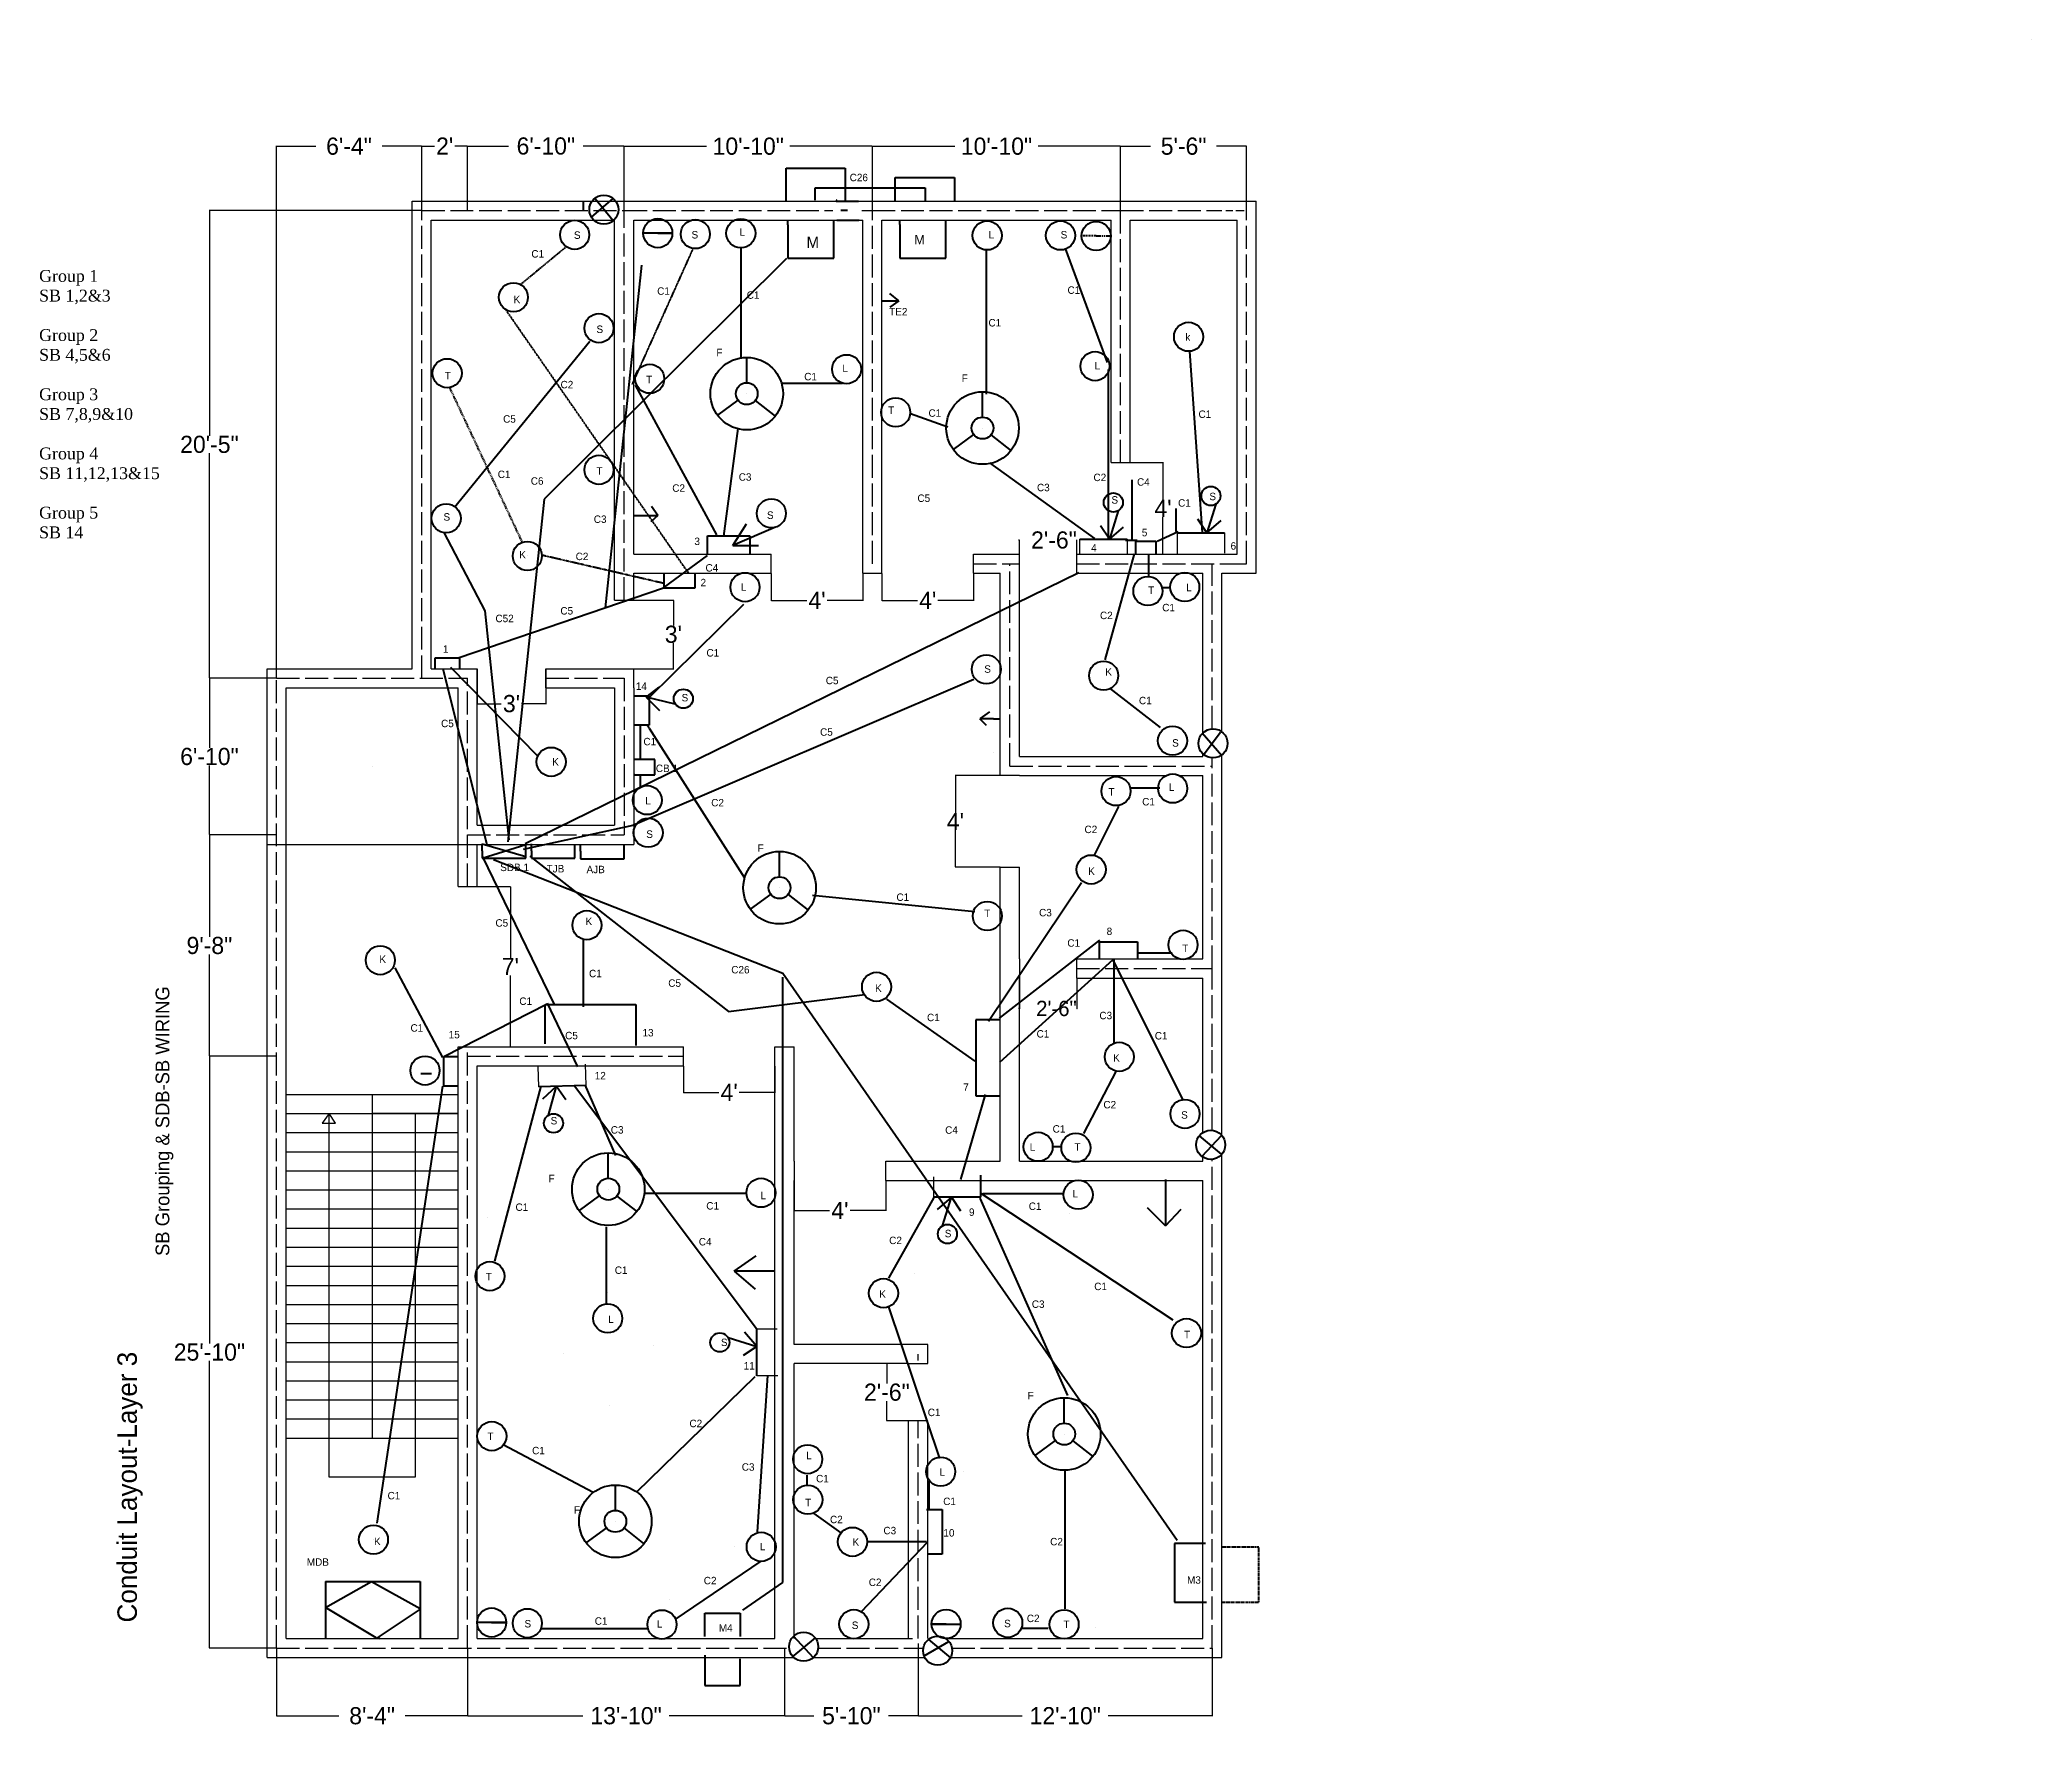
# Model space of a CAD drawing. Header units: inches. Extents: x -160 to 883, y -66 to 818.
import ezdxf

# ---------------------------------------------------------------- set-up
doc = ezdxf.new("R2010")
doc.units = ezdxf.units.IN
doc.header["$MEASUREMENT"] = 0
for name, pattern in [('ACAD_ISO02W100', [15, 12, -3]), ('ACAD_ISO03W100', [30, 12, -18]), ('DASHED', [0.75, 0.5, -0.25]), ('DASHED2', [0.375, 0.25, -0.125]), ('DASHEDX2', [1.5, 1, -0.5]), ('PHANTOMX2', [5, 2.5, -0.5, 0.5, -0.5, 0.5, -0.5])]:
    doc.linetypes.add(name, pattern=pattern)
doc.dimstyles.get("Standard").update_dxf_attribs({"dimtxt": 9, "dimasz": 0.18, "dimexe": 0.18, "dimexo": 0.0625, "dimgap": 0.09, "dimtad": 0, "dimtih": 1, "dimtoh": 1, "dimdec": 0, "dimzin": 0, "dimdsep": 46, "dimlunit": 3, "dimtxsty": 'Standard', "dimcen": 0.09, "dimaunit": 1, "dimadec": 0, "dimazin": 0, "dimtfac": 1, "dimtdec": 0, "dimtofl": 0, "dimtmove": 0, "dimatfit": 3, "dimfxl": 1, "dimtolj": 1, "dimtzin": 0, "dimarcsym": 0})

msp = doc.modelspace()

# ---------------------------------------------------------------- texts
at = {"lineweight": 106, "attachment_point": 1}
for s, insert, char_height, width in [('{\\fTimes New Roman|b0|i0|c0|p18;8888}', (883, 817.6), 0.1, 366.82), ('{\\C3;C26}', (264, 747.4), 3.9, 189.69), ('S', (119.6, 717.2), 3.9, 189.69), ('S', (181.2, 717.4), 3.9, 189.69), ('L', (206.3, 718.8), 3.9, 189.69), ('{\\C3;M}', (241.4, 714.4), 5.9, 189.69), ('{\\C3;M}', (297.9, 715.3), 4.9, 189.69), ('L', (336.8, 717.4), 3.9, 189.69), ('S', (374.5, 717.4), 3.9, 189.69), ('C1', (97.3, 707.4), 3.9, 189.69), ('{\\fTimes New Roman|b0|i0|c0|p18;\\C1;Group 1 \\PSB 1,2&3\\P\\PGroup 2\\PSB 4,5&6\\P\\PGroup 3\\PSB 7,8,9&10\\P\\PGroup 4\\PSB 11,12,13&15\\P\\PGroup 5\\PSB 14}', (-160.5, 697), 6.2, 111.5), ('K', (88, 683.5), 3.9, 189.69), ('C1', (163.2, 687.9), 3.9, 189.69), ('C1', (210.1, 685.8), 3.9, 189.69), ('C1', (378.1, 688.4), 3.9, 189.69), ('{\\C3;S}', (131.4, 667.9), 3.9, 189.69), ('  TE2', (281.8, 677.1), 3.9, 189.69), ('C1', (336.7, 671.3), 3.9, 189.69), ('k', (439.8, 663.8), 3.9, 189.69), ('F', (194.2, 655.7), 3.9, 189.69), ('L', (260.2, 647.4), 3.9, 189.69), ('L', (392.3, 648.8), 3.9, 189.69), ('T', (52, 643.6), 3.9, 189.69), ('C2', (112.6, 638.9), 3.9, 189.69), ('T', (157.4, 641.6), 3.9, 189.69), ('C1', (240.2, 643.1), 3.9, 189.69), ('F', (322.7, 642.3), 3.9, 189.69), ('{\\C3;C5}', (82.5, 620.9), 3.9, 189.69), ('T', (284.2, 625.5), 3.9, 189.69), ('C1', (305.3, 624), 3.9, 189.69), ('C1', (446.7, 623.4), 3.9, 189.69), ('C1', (79.7, 591.9), 3.9, 189.69), ('{\\C3;C6}', (97, 588.4), 3.9, 189.69), ('T', (131.4, 593.7), 3.9, 189.69), ('C2', (171.1, 584.7), 3.9, 189.69), ('C3', (205.9, 590.5), 3.9, 189.69), ('C3', (362.1, 585), 3.9, 189.69), ('C2', (391.7, 590.3), 3.9, 189.69), ('{\\C1;C4}', (414.5, 587.9), 3.9, 189.69), ('{\\C3;C5}', (299.5, 579.4), 3.9, 189.69), ('S', (401.1, 578.5), 3.9, 189.69), ('{\\C1;C1}', (436, 576.9), 3.9, 189.69), ('S', (452.4, 580.3), 3.9, 189.69), ('{\\C3;S}', (51.3, 569.6), 3.9, 189.69), ('C3', (130, 568.4), 3.9, 189.69), ('S', (220.7, 570.5), 3.9, 189.69), ('{\\C1;3}', (182.7, 556.8), 3.9, 189.69), ('{\\C1;4}', (390.5, 553.4), 3.9, 189.69), ('{\\C1;5}', (417, 561.4), 3.9, 189.69), ('{\\C1;6}', (463.5, 554.4), 3.9, 189.69), ('K', (91, 549.8), 3.9, 189.69), ('C2', (120.5, 548.9), 3.9, 189.69), ('{\\C1;C4}', (188.5, 542.9), 3.9, 189.69), ('{\\C1;2}', (185.9, 535.2), 3.9, 189.69), ('L', (207, 532.9), 3.9, 189.69), ('L', (440.3, 532.6), 3.9, 189.69), ('T', (420.3, 531.2), 3.9, 189.69), ('C1', (427.7, 522.1), 3.9, 189.69), ('{\\C3;C52}', (78.5, 516.4), 3.9, 189.69), ('{\\C1;C5}', (112.5, 520.4), 3.9, 189.69), ('C2', (395.1, 518), 3.9, 189.69), ('{\\C1;1}', (51, 500.4), 3.9, 189.69), ('C1', (189, 498.4), 3.9, 189.69), ('{\\C1;14}', (152, 480.9), 3.9, 189.69), ('{\\C1;C5}', (251.5, 483.9), 3.9, 189.69), ('{\\C3;S}', (334.5, 489.9), 3.9, 189.69), ('K', (397.9, 488.4), 3.9, 189.69), ('S', (176, 474.9), 3.9, 189.69), ('C1', (415.5, 473.4), 3.9, 189.69), ('{\\C1;C5}', (50, 461.4), 3.9, 189.69), ('C1', (156, 451.9), 3.9, 189.69), ('{\\C3;C5}', (248.5, 456.9), 3.9, 189.69), ('S', (432.9, 451.2), 3.9, 189.69), ('K', (108.2, 441.3), 3.9, 189.69), ('{\\C4;CB 1}', (162.5, 437.9), 3.9, 189.69), ('L', (431.2, 428), 3.9, 189.69), ('L', (157, 420.9), 3.9, 189.69), ('C2', (191.5, 419.9), 3.9, 189.69), ('T', (399.5, 425.6), 3.9, 189.69), ('C1', (417.2, 420.4), 3.9, 189.69), ('{\\C3;S}', (157.5, 403.4), 3.9, 189.69), ('C2', (387, 405.9), 3.9, 189.69), ('{\\C1;SDB 1}', (81, 386), 3.9, 189.69), ('F', (215.8, 396.1), 3.9, 189.69), ('{\\C54;TJB}', (105.3, 385.3), 3.9, 189.69), ('{\\C4;AJB}', (126.2, 384.9), 3.9, 189.69), ('K', (388.9, 384), 3.9, 189.69), ('C1', (288.5, 370.4), 3.9, 189.69), ('{\\C1;C5}', (78.5, 356.9), 3.9, 189.69), ('K', (125.7, 357.7), 3.9, 189.69), ('T', (334.5, 361.9), 3.9, 189.69), ('C3', (363.2, 362.3), 3.9, 189.69), ('{\\C1;C1}', (378, 346.4), 3.9, 189.69), ('{\\C1;8}', (398.6, 352.5), 3.9, 189.69), ('K', (17.7, 337.9), 3.9, 189.69), ('T', (438.2, 343.6), 3.9, 189.69), ('C1', (127.5, 330.4), 3.9, 189.69), ('{\\C1;C5}', (169, 325.4), 3.9, 189.69), ('{\\C3;C26}', (202, 332.4), 3.9, 189.69), ('{\\C1;C1}', (91, 315.9), 3.9, 189.69), ('K', (277.3, 322.7), 3.9, 189.69), ('C1', (304.5, 307.4), 3.9, 189.69), ('C3', (394.8, 308.4), 3.9, 189.69), ('C1', (34, 301.9), 3.9, 189.69), ('{\\C1;15}', (54, 298.4), 3.9, 189.69), ('{\\C1;C5}', (115, 297.9), 3.9, 189.69), ('{\\C1;13}', (155.5, 299.4), 3.9, 182.19), ('C1', (361.9, 298.8), 3.9, 189.69), ('C1', (423.8, 297.8), 3.9, 189.69), ('K', (402, 286.2), 3.9, 189.69), ('{\\C1;12}', (130.5, 276.9), 3.9, 189.69), ('{\\C1;7}', (323.5, 270.9), 3.9, 189.69), ('C2', (396.9, 261.7), 3.9, 189.69), ('S', (107.4, 253.3), 3.9, 189.69), ('S', (437.6, 256.3), 3.9, 189.69), ('C3', (138.9, 248.5), 3.9, 189.69), ('{\\C1;C4}', (314, 248.4), 3.9, 189.69), ('C1', (370.3, 249), 3.9, 189.69), ('L', (358.3, 239.5), 3.9, 189.69), ('T', (381.8, 239.5), 3.9, 189.69), ('F', (106.3, 223), 3.9, 189.69), ('C1', (188.9, 208.7), 3.9, 189.69), ('L', (217.3, 214.1), 3.9, 189.69), ('L', (380.7, 215.1), 3.9, 189.69), ('C1', (89, 208), 3.9, 189.69), ('{\\C1;9}', (326.5, 205.4), 3.9, 189.69), ('C1', (357.8, 208.5), 3.9, 189.69), ('{\\C1;C4}', (185, 189.9), 3.9, 189.69), ('C2', (284.7, 190.6), 3.9, 189.69), ('S', (313.8, 194.2), 3.9, 189.69), ('T', (73.4, 171.6), 3.9, 189.69), ('C1', (141, 175), 3.9, 189.69), ('K', (279.5, 162.5), 3.9, 189.69), ('C3', (359.4, 157.2), 3.9, 189.69), ('C1', (392.1, 166.5), 3.9, 189.69), ('L', (137.5, 149.3), 3.9, 189.69), ('S', (196.6, 137.2), 3.9, 189.69), ('T', (439.1, 141.3), 3.9, 189.69), ('{\\C1;11}', (208.5, 124.9), 3.9, 189.69), ('F', (357.2, 109.3), 3.9, 189.69), ('C2', (180.1, 94.7), 3.9, 189.69), ('C1', (304.9, 100.5), 3.9, 189.69), ('T', (74.3, 88), 3.9, 189.69), ('C1', (97.7, 80.5), 3.9, 189.69), ('L', (241.2, 77.9), 3.9, 189.69), ('C3', (207.5, 71.9), 3.9, 189.69), ('C1', (246.4, 65.8), 3.9, 189.69), ('L', (311.1, 69.3), 3.9, 189.69), ('C1', (22, 56.9), 3.9, 189.69), ('T', (240.7, 53.3), 3.9, 189.69), ('{\\C1;C1}', (313, 53.9), 3.9, 189.69), ('F', (119.6, 49.4), 3.9, 189.69), ('C2', (253.7, 44.4), 3.9, 189.69), ('K', (14.9, 32.9), 3.9, 189.69), ('K', (265.5, 32.6), 3.9, 189.69), ('C3', (281.7, 38.6), 3.9, 189.69), ('{\\C1;10}', (313.1, 37.4), 3.9, 189.69), ('C2', (369, 32.8), 3.9, 189.69), ('{\\C1;MDB}', (-20.3, 22.1), 3.9, 189.69), ('L', (217, 30.2), 3.9, 189.69), ('C2', (187.6, 12.4), 3.9, 189.69), ('C2', (274, 11.5), 3.9, 189.69), ('{\\C3;M3}', (440.7, 12.7), 3.9, 189.69), ('S', (93.7, -10.2), 3.9, 189.69), ('C1', (130.5, -8.8), 3.9, 189.69), ('L', (163, -10.3), 3.9, 189.69), ('S', (344.9, -10.1), 3.9, 189.69), ('C2', (356.8, -7.4), 3.9, 189.69), ('{\\C3;M4}', (195.5, -12.4), 3.9, 189.69), ('S', (265.1, -11), 3.9, 189.69), ('T', (376, -10.5), 3.9, 189.69)]:
    msp.add_mtext(s, dxfattribs=dict(at, insert=insert, char_height=char_height, width=width))
at = {"lineweight": 106, "width": 219, "attachment_point": 1, "rotation": 90}
for s, insert, char_height in [('SB Grouping & SDB-SB WIRING', (-99.5, 180.5), 7.2), ('Conduit Layout-Layer 3', (-119.5, -11.5), 10.2)]:
    msp.add_mtext(s, dxfattribs=dict(at, insert=insert, char_height=char_height))

# ---------------------------------------------------------------- blocks, each defined once
blk = doc.blocks.new('*D1')
at = {"color": 0, "lineweight": -2}
for p, q in [((-36.2, 285.1), (-71.5, 285.1)), ((-71.3, 284.9), (-71.3, 134.7)), ((-71.3, -24.7), (-71.3, 125.5)), ((-36.2, -24.9), (-71.5, -24.9))]:
    blk.add_line(p, q, dxfattribs=at)
at = {"color": 0}
for points in [[(-71.3, 284.9), (-71.3, 284.9), (-71.3, 285.1)], [(-71.3, -24.7), (-71.3, -24.7), (-71.3, -24.9)]]:
    blk.add_solid(points, dxfattribs=at)
at = {"layer": 'Defpoints', "color": 0}
for p in [(-71.3, 285.1), (-36.1, 285.1), (-36.1, -24.9)]:
    blk.add_point(p, dxfattribs=at)
at = {"color": 0, "insert": (-71.3, 130.1), "char_height": 9, "attachment_point": 5}
blk.add_mtext('\\A1;25\'-10"', dxfattribs=at)
blk = doc.blocks.new('*D2')
at = {"color": 0, "lineweight": -2}
for p, q in [((-36.2, 401.1), (-71.5, 401.1)), ((-71.3, 400.9), (-71.3, 347.7)), ((-71.3, 285.3), (-71.3, 338.5)), ((-36.2, 285.1), (-71.5, 285.1))]:
    blk.add_line(p, q, dxfattribs=at)
at = {"color": 0}
for points in [[(-71.3, 400.9), (-71.3, 400.9), (-71.3, 401.1)], [(-71.3, 285.3), (-71.3, 285.3), (-71.3, 285.1)]]:
    blk.add_solid(points, dxfattribs=at)
at = {"layer": 'Defpoints', "color": 0}
for p in [(-71.3, 401.1), (-36.1, 401.1), (-36.1, 285.1)]:
    blk.add_point(p, dxfattribs=at)
at = {"color": 0, "insert": (-71.3, 343.1), "char_height": 9, "attachment_point": 5}
blk.add_mtext('\\A1;9\'-8"', dxfattribs=at)
blk = doc.blocks.new('*D3')
at = {"color": 0, "lineweight": -2}
for p, q in [((-36.2, 483.1), (-71.5, 483.1)), ((-71.3, 482.9), (-71.3, 446.7)), ((-71.3, 401.3), (-71.3, 437.5)), ((-36.2, 401.1), (-71.5, 401.1))]:
    blk.add_line(p, q, dxfattribs=at)
at = {"color": 0}
for points in [[(-71.3, 482.9), (-71.3, 482.9), (-71.3, 483.1)], [(-71.3, 401.3), (-71.3, 401.3), (-71.3, 401.1)]]:
    blk.add_solid(points, dxfattribs=at)
at = {"layer": 'Defpoints', "color": 0}
for p in [(-71.3, 483.1), (-36.1, 483.1), (-36.1, 401.1)]:
    blk.add_point(p, dxfattribs=at)
at = {"color": 0, "insert": (-71.3, 442.1), "char_height": 9, "attachment_point": 5}
blk.add_mtext('\\A1;6\'-10"', dxfattribs=at)
blk = doc.blocks.new('*D4')
at = {"color": 0, "lineweight": -2}
for p, q in [((39.8, 728.1), (-71.5, 728.1)), ((-71.3, 727.9), (-71.3, 610.2)), ((-71.3, 483.3), (-71.3, 601)), ((-36.2, 483.1), (-71.5, 483.1))]:
    blk.add_line(p, q, dxfattribs=at)
at = {"color": 0}
for points in [[(-71.3, 727.9), (-71.3, 727.9), (-71.3, 728.1)], [(-71.3, 483.3), (-71.3, 483.3), (-71.3, 483.1)]]:
    blk.add_solid(points, dxfattribs=at)
at = {"layer": 'Defpoints', "color": 0}
for p in [(-71.3, 728.1), (39.9, 728.1), (-36.1, 483.1)]:
    blk.add_point(p, dxfattribs=at)
at = {"color": 0, "insert": (-71.3, 605.6), "char_height": 9, "attachment_point": 5}
blk.add_mtext('\\A1;20\'-5"', dxfattribs=at)
blk = doc.blocks.new('*D5')
at = {"color": 0, "lineweight": -2}
for p, q in [((299.9, -25.2), (299.9, -60.6)), ((453.9, -25), (453.9, -60.6)), ((300, -60.4), (354.3, -60.4)), ((453.7, -60.4), (399.4, -60.4))]:
    blk.add_line(p, q, dxfattribs=at)
at = {"color": 0}
for points in [[(300, -60.4), (300, -60.5), (299.9, -60.4)], [(453.7, -60.4), (453.7, -60.5), (453.9, -60.4)]]:
    blk.add_solid(points, dxfattribs=at)
at = {"layer": 'Defpoints', "color": 0}
for p in [(299.9, -25.1), (453.9, -24.9), (299.9, -60.4)]:
    blk.add_point(p, dxfattribs=at)
at = {"color": 0, "insert": (376.9, -60.4), "char_height": 9, "attachment_point": 5}
blk.add_mtext('\\A1;12\'-10"', dxfattribs=at)
blk = doc.blocks.new('*D6')
at = {"color": 0, "lineweight": -2}
for p, q in [((229.9, -25), (229.9, -60.6)), ((299.9, -25.2), (299.9, -60.6)), ((230, -60.4), (245.3, -60.4)), ((299.7, -60.4), (284.4, -60.4))]:
    blk.add_line(p, q, dxfattribs=at)
at = {"color": 0}
for points in [[(230, -60.4), (230, -60.5), (229.9, -60.4)], [(299.7, -60.4), (299.7, -60.5), (299.9, -60.4)]]:
    blk.add_solid(points, dxfattribs=at)
at = {"layer": 'Defpoints', "color": 0}
for p in [(229.9, -24.9), (299.9, -25.1), (229.9, -60.4)]:
    blk.add_point(p, dxfattribs=at)
at = {"color": 0, "insert": (264.9, -60.4), "char_height": 9, "attachment_point": 5}
blk.add_mtext('\\A1;5\'-10"', dxfattribs=at)
blk = doc.blocks.new('*D7')
at = {"color": 0, "lineweight": -2}
for p, q in [((63.9, -25), (63.9, -60.6)), ((229.9, -25), (229.9, -60.6)), ((64, -60.4), (124.3, -60.4)), ((229.7, -60.4), (169.4, -60.4))]:
    blk.add_line(p, q, dxfattribs=at)
at = {"color": 0}
for points in [[(64, -60.4), (64, -60.5), (63.9, -60.4)], [(229.7, -60.4), (229.7, -60.5), (229.9, -60.4)]]:
    blk.add_solid(points, dxfattribs=at)
at = {"layer": 'Defpoints', "color": 0}
for p in [(63.9, -24.9), (229.9, -24.9), (63.9, -60.4)]:
    blk.add_point(p, dxfattribs=at)
at = {"color": 0, "insert": (146.9, -60.4), "char_height": 9, "attachment_point": 5}
blk.add_mtext('\\A1;13\'-10"', dxfattribs=at)
blk = doc.blocks.new('*D8')
at = {"color": 0, "lineweight": -2}
for p, q in [((-36.1, -25), (-36.1, -60.6)), ((63.9, -25), (63.9, -60.6)), ((-36, -60.4), (-3.5, -60.4)), ((63.7, -60.4), (31.2, -60.4))]:
    blk.add_line(p, q, dxfattribs=at)
at = {"color": 0}
for points in [[(-36, -60.4), (-36, -60.5), (-36.1, -60.4)], [(63.7, -60.4), (63.7, -60.5), (63.9, -60.4)]]:
    blk.add_solid(points, dxfattribs=at)
at = {"layer": 'Defpoints', "color": 0}
for p in [(-36.1, -24.9), (63.9, -24.9), (-36.1, -60.4)]:
    blk.add_point(p, dxfattribs=at)
at = {"color": 0, "insert": (13.9, -60.4), "char_height": 9, "attachment_point": 5}
blk.add_mtext('\\A1;8\'-4"', dxfattribs=at)
blk = doc.blocks.new('*D9')
at = {"color": 0, "lineweight": -2}
for p, q in [((176.9, 280), (176.9, 266)), ((224.9, 280), (224.9, 266)), ((177, 266.2), (195.5, 266.2)), ((224.7, 266.2), (206.2, 266.2))]:
    blk.add_line(p, q, dxfattribs=at)
at = {"color": 0}
for points in [[(177, 266.3), (177, 266.2), (176.9, 266.2)], [(224.7, 266.3), (224.7, 266.2), (224.9, 266.2)]]:
    blk.add_solid(points, dxfattribs=at)
at = {"layer": 'Defpoints', "color": 0}
for p in [(176.9, 280.1), (224.9, 280.1), (224.9, 266.2)]:
    blk.add_point(p, dxfattribs=at)
at = {"color": 0, "insert": (200.9, 266.2), "char_height": 9, "attachment_point": 5}
blk.add_mtext("\\A1;4'", dxfattribs=at)
blk = doc.blocks.new('*D10')
at = {"color": 0, "lineweight": -2}
for p, q in [((234.9, 220), (234.9, 204.1)), ((282.9, 220), (282.9, 204.1)), ((235, 204.3), (253.5, 204.3)), ((282.7, 204.3), (264.2, 204.3))]:
    blk.add_line(p, q, dxfattribs=at)
at = {"color": 0}
for points in [[(235, 204.3), (235, 204.3), (234.9, 204.3)], [(282.7, 204.3), (282.7, 204.3), (282.9, 204.3)]]:
    blk.add_solid(points, dxfattribs=at)
at = {"layer": 'Defpoints', "color": 0}
for p in [(234.9, 220.1), (282.9, 220.1), (234.9, 204.3)]:
    blk.add_point(p, dxfattribs=at)
at = {"color": 0, "insert": (258.9, 204.3), "char_height": 9, "attachment_point": 5}
blk.add_mtext("\\A1;4'", dxfattribs=at)
blk = doc.blocks.new('*D11')
at = {"color": 0, "lineweight": -2}
for p, q in [((294.8, 124.1), (283.3, 124.1)), ((283.5, 123.9), (283.5, 113.7)), ((283.5, 94.3), (283.5, 104.5)), ((294.8, 94.1), (283.3, 94.1))]:
    blk.add_line(p, q, dxfattribs=at)
at = {"color": 0}
for points in [[(283.4, 123.9), (283.5, 123.9), (283.5, 124.1)], [(283.4, 94.3), (283.5, 94.3), (283.5, 94.1)]]:
    blk.add_solid(points, dxfattribs=at)
at = {"layer": 'Defpoints', "color": 0}
for p in [(283.5, 124.1), (294.9, 124.1), (294.9, 94.1)]:
    blk.add_point(p, dxfattribs=at)
at = {"color": 0, "insert": (283.5, 109.1), "char_height": 9, "attachment_point": 5}
blk.add_mtext('\\A1;2\'-6"', dxfattribs=at)
blk = doc.blocks.new('*D12')
at = {"color": 0, "lineweight": -2}
for p, q in [((352.9, 326), (352.9, 309.9)), ((382.9, 326), (382.9, 309.9)), ((352.7, 310.1), (352.5, 310.1)), ((383, 310.1), (383.2, 310.1))]:
    blk.add_line(p, q, dxfattribs=at)
at = {"color": 0}
for points in [[(352.7, 310.1), (352.7, 310), (352.9, 310.1)], [(383, 310.1), (383, 310), (382.9, 310.1)]]:
    blk.add_solid(points, dxfattribs=at)
at = {"layer": 'Defpoints', "color": 0}
for p in [(352.9, 326.1), (382.9, 326.1), (382.9, 310.1)]:
    blk.add_point(p, dxfattribs=at)
at = {"color": 0, "insert": (372.3, 310.1), "char_height": 8, "attachment_point": 5}
blk.add_mtext('\\A1;2\'-6"', dxfattribs=at)
blk = doc.blocks.new('*D13')
at = {"color": 0, "lineweight": -2}
for p, q in [((342.8, 432.1), (319.2, 432.1)), ((319.4, 431.9), (319.4, 412.7)), ((319.4, 384.3), (319.4, 403.5)), ((342.8, 384.1), (319.2, 384.1))]:
    blk.add_line(p, q, dxfattribs=at)
at = {"color": 0}
for points in [[(319.4, 431.9), (319.4, 431.9), (319.4, 432.1)], [(319.4, 384.3), (319.4, 384.3), (319.4, 384.1)]]:
    blk.add_solid(points, dxfattribs=at)
at = {"layer": 'Defpoints', "color": 0}
for p in [(319.4, 432.1), (342.9, 432.1), (342.9, 384.1)]:
    blk.add_point(p, dxfattribs=at)
at = {"color": 0, "insert": (319.4, 408.1), "char_height": 9, "attachment_point": 5}
blk.add_mtext("\\A1;4'", dxfattribs=at)
blk = doc.blocks.new('*D14')
at = {"color": 0, "lineweight": -2}
for p, q in [((352.7, 555.5), (352.5, 555.5)), ((352.9, 548.2), (352.9, 555.7)), ((382.9, 548.2), (382.9, 555.7)), ((383, 555.5), (383.2, 555.5))]:
    blk.add_line(p, q, dxfattribs=at)
at = {"color": 0}
for points in [[(352.7, 555.5), (352.7, 555.5), (352.9, 555.5)], [(383, 555.5), (383, 555.5), (382.9, 555.5)]]:
    blk.add_solid(points, dxfattribs=at)
at = {"layer": 'Defpoints', "color": 0}
for p in [(352.9, 555.5), (352.9, 548.1), (382.9, 548.1)]:
    blk.add_point(p, dxfattribs=at)
at = {"color": 0, "insert": (371, 555.5), "char_height": 9, "attachment_point": 5}
blk.add_mtext('\\A1;2\'-6"', dxfattribs=at)
blk = doc.blocks.new('*D15')
at = {"color": 0, "lineweight": -2}
for p, q in [((410.9, 596.1), (428.3, 596.1)), ((428.1, 595.9), (428.1, 576.7)), ((428.1, 548.3), (428.1, 567.5)), ((410.9, 548.1), (428.3, 548.1))]:
    blk.add_line(p, q, dxfattribs=at)
at = {"color": 0}
for points in [[(428, 595.9), (428.1, 595.9), (428.1, 596.1)], [(428, 548.3), (428.1, 548.3), (428.1, 548.1)]]:
    blk.add_solid(points, dxfattribs=at)
at = {"layer": 'Defpoints', "color": 0}
for p in [(410.9, 596.1), (410.9, 548.1), (428.1, 548.1)]:
    blk.add_point(p, dxfattribs=at)
at = {"color": 0, "insert": (428.1, 572.1), "char_height": 9, "attachment_point": 5}
blk.add_mtext("\\A1;4'", dxfattribs=at)
blk = doc.blocks.new('*D16')
at = {"color": 0, "lineweight": -2}
for p, q in [((280.9, 538), (280.9, 523.7)), ((328.9, 538), (328.9, 523.7)), ((281, 523.9), (299.5, 523.9)), ((328.7, 523.9), (310.2, 523.9))]:
    blk.add_line(p, q, dxfattribs=at)
at = {"color": 0}
for points in [[(281, 523.9), (281, 523.9), (280.9, 523.9)], [(328.7, 523.9), (328.7, 523.9), (328.9, 523.9)]]:
    blk.add_solid(points, dxfattribs=at)
at = {"layer": 'Defpoints', "color": 0}
for p in [(280.9, 538.1), (328.9, 538.1), (328.9, 523.9)]:
    blk.add_point(p, dxfattribs=at)
at = {"color": 0, "insert": (304.9, 523.9), "char_height": 9, "attachment_point": 5}
blk.add_mtext("\\A1;4'", dxfattribs=at)
blk = doc.blocks.new('*D17')
at = {"color": 0, "lineweight": -2}
for p, q in [((222.9, 538), (222.9, 523.7)), ((270.9, 538), (270.9, 523.7)), ((223, 523.9), (241.5, 523.9)), ((270.7, 523.9), (252.2, 523.9))]:
    blk.add_line(p, q, dxfattribs=at)
at = {"color": 0}
for points in [[(223, 523.9), (223, 523.9), (222.9, 523.9)], [(270.7, 523.9), (270.7, 523.9), (270.9, 523.9)]]:
    blk.add_solid(points, dxfattribs=at)
at = {"layer": 'Defpoints', "color": 0}
for p in [(222.9, 538.1), (270.9, 538.1), (270.9, 523.9)]:
    blk.add_point(p, dxfattribs=at)
at = {"color": 0, "insert": (246.9, 523.9), "char_height": 9, "attachment_point": 5}
blk.add_mtext("\\A1;4'", dxfattribs=at)
blk = doc.blocks.new('*D18')
at = {"color": 0, "lineweight": -2}
for p, q in [((150.9, 524.1), (171.9, 524.1)), ((171.7, 523.9), (171.7, 510.7)), ((171.7, 488.3), (171.7, 501.5)), ((150.9, 488.1), (171.9, 488.1))]:
    blk.add_line(p, q, dxfattribs=at)
at = {"color": 0}
for points in [[(171.7, 523.9), (171.7, 523.9), (171.7, 524.1)], [(171.7, 488.3), (171.7, 488.3), (171.7, 488.1)]]:
    blk.add_solid(points, dxfattribs=at)
at = {"layer": 'Defpoints', "color": 0}
for p in [(150.9, 524.1), (171.7, 524.1), (150.9, 488.1)]:
    blk.add_point(p, dxfattribs=at)
at = {"color": 0, "insert": (171.7, 506.1), "char_height": 9, "attachment_point": 5}
blk.add_mtext("\\A1;3'", dxfattribs=at)
blk = doc.blocks.new('*D19')
at = {"color": 0, "lineweight": -2}
for p, q in [((68.9, 488), (68.9, 469.6)), ((104.9, 488), (104.9, 469.6)), ((69, 469.8), (81.5, 469.8)), ((104.7, 469.8), (92.2, 469.8))]:
    blk.add_line(p, q, dxfattribs=at)
at = {"color": 0}
for points in [[(69, 469.8), (69, 469.8), (68.9, 469.8)], [(104.7, 469.8), (104.7, 469.8), (104.9, 469.8)]]:
    blk.add_solid(points, dxfattribs=at)
at = {"layer": 'Defpoints', "color": 0}
for p in [(68.9, 488.1), (104.9, 488.1), (68.9, 469.8)]:
    blk.add_point(p, dxfattribs=at)
at = {"color": 0, "insert": (86.9, 469.8), "char_height": 9, "attachment_point": 5}
blk.add_mtext("\\A1;3'", dxfattribs=at)
blk = doc.blocks.new('*D20')
at = {"color": 0, "lineweight": -2}
for p, q in [((58.9, 374.1), (86.4, 374.1)), ((86.3, 373.9), (86.3, 336.7)), ((86.3, 290.3), (86.3, 327.5)), ((58.9, 290.1), (86.4, 290.1))]:
    blk.add_line(p, q, dxfattribs=at)
at = {"color": 0}
for points in [[(86.2, 373.9), (86.3, 373.9), (86.3, 374.1)], [(86.2, 290.3), (86.3, 290.3), (86.3, 290.1)]]:
    blk.add_solid(points, dxfattribs=at)
at = {"layer": 'Defpoints', "color": 0}
for p in [(58.9, 374.1), (58.9, 290.1), (86.3, 290.1)]:
    blk.add_point(p, dxfattribs=at)
at = {"color": 0, "insert": (86.3, 332.1), "char_height": 9, "attachment_point": 5}
blk.add_mtext("\\A1;7'", dxfattribs=at)
blk = doc.blocks.new('*D21')
at = {"color": 0, "lineweight": -2}
for p, q in [((-36.2, 483.2), (-36.2, 762)), ((-36, 761.8), (-15.5, 761.8)), ((39.7, 761.8), (19.2, 761.8)), ((39.9, 728.2), (39.9, 762))]:
    blk.add_line(p, q, dxfattribs=at)
at = {"color": 0}
for points in [[(-36, 761.8), (-36, 761.8), (-36.2, 761.8)], [(39.7, 761.8), (39.7, 761.8), (39.9, 761.8)]]:
    blk.add_solid(points, dxfattribs=at)
at = {"layer": 'Defpoints', "color": 0}
for p in [(39.9, 761.8), (39.9, 728.1), (-36.2, 483.1)]:
    blk.add_point(p, dxfattribs=at)
at = {"color": 0, "insert": (1.8, 761.8), "char_height": 9, "attachment_point": 5}
blk.add_mtext('\\A1;6\'-4"', dxfattribs=at)
blk = doc.blocks.new('*D22')
at = {"color": 0, "lineweight": -2}
for p, q in [((145.9, 728.2), (145.9, 762)), ((146, 761.8), (189, 761.8)), ((275.7, 761.8), (232.7, 761.8)), ((275.9, 728.2), (275.9, 762))]:
    blk.add_line(p, q, dxfattribs=at)
at = {"color": 0}
for points in [[(146, 761.8), (146, 761.8), (145.9, 761.8)], [(275.7, 761.8), (275.7, 761.8), (275.9, 761.8)]]:
    blk.add_solid(points, dxfattribs=at)
at = {"layer": 'Defpoints', "color": 0}
for p in [(275.9, 761.8), (145.9, 728.1), (275.9, 728.1)]:
    blk.add_point(p, dxfattribs=at)
at = {"color": 0, "insert": (210.9, 761.8), "char_height": 9, "attachment_point": 5}
blk.add_mtext('\\A1;10\'-10"', dxfattribs=at)
blk = doc.blocks.new('*D23')
at = {"color": 0, "lineweight": -2}
for p, q in [((275.9, 728.2), (275.9, 762)), ((276, 761.8), (319, 761.8)), ((405.7, 761.8), (362.7, 761.8)), ((405.9, 728.2), (405.9, 762))]:
    blk.add_line(p, q, dxfattribs=at)
at = {"color": 0}
for points in [[(276, 761.8), (276, 761.8), (275.9, 761.8)], [(405.7, 761.8), (405.7, 761.8), (405.9, 761.8)]]:
    blk.add_solid(points, dxfattribs=at)
at = {"layer": 'Defpoints', "color": 0}
for p in [(405.9, 761.8), (275.9, 728.1), (405.9, 728.1)]:
    blk.add_point(p, dxfattribs=at)
at = {"color": 0, "insert": (340.9, 761.8), "char_height": 9, "attachment_point": 5}
blk.add_mtext('\\A1;10\'-10"', dxfattribs=at)
blk = doc.blocks.new('*D24')
at = {"color": 0, "lineweight": -2}
for p, q in [((405.9, 728.2), (405.9, 762)), ((406, 761.8), (421.5, 761.8)), ((471.7, 761.8), (456.2, 761.8)), ((471.9, 728.2), (471.9, 762))]:
    blk.add_line(p, q, dxfattribs=at)
at = {"color": 0}
for points in [[(406, 761.8), (406, 761.8), (405.9, 761.8)], [(471.7, 761.8), (471.7, 761.8), (471.9, 761.8)]]:
    blk.add_solid(points, dxfattribs=at)
at = {"layer": 'Defpoints', "color": 0}
for p in [(471.9, 761.8), (405.9, 728.1), (471.9, 728.1)]:
    blk.add_point(p, dxfattribs=at)
at = {"color": 0, "insert": (438.9, 761.8), "char_height": 9, "attachment_point": 5}
blk.add_mtext('\\A1;5\'-6"', dxfattribs=at)
blk = doc.blocks.new('*D25')
at = {"color": 0, "lineweight": -2}
for p, q in [((39.9, 728.2), (39.9, 762.1)), ((40, 761.9), (46.5, 761.9)), ((63.7, 761.9), (57.2, 761.9)), ((63.9, 728.2), (63.9, 762.1))]:
    blk.add_line(p, q, dxfattribs=at)
at = {"color": 0}
for points in [[(40, 762), (40, 761.9), (39.9, 761.9)], [(63.7, 762), (63.7, 761.9), (63.9, 761.9)]]:
    blk.add_solid(points, dxfattribs=at)
at = {"layer": 'Defpoints', "color": 0}
for p in [(63.9, 761.9), (39.9, 728.2), (63.9, 728.1)]:
    blk.add_point(p, dxfattribs=at)
at = {"color": 0, "insert": (51.9, 761.9), "char_height": 9, "attachment_point": 5}
blk.add_mtext("\\A1;2'", dxfattribs=at)
blk = doc.blocks.new('*D26')
at = {"color": 0, "lineweight": -2}
for p, q in [((63.9, 728.2), (63.9, 762.1)), ((64, 761.9), (85.3, 761.9)), ((145.7, 761.9), (124.4, 761.9)), ((145.9, 728.2), (145.9, 762.1))]:
    blk.add_line(p, q, dxfattribs=at)
at = {"color": 0}
for points in [[(64, 761.9), (64, 761.9), (63.9, 761.9)], [(145.7, 761.9), (145.7, 761.9), (145.9, 761.9)]]:
    blk.add_solid(points, dxfattribs=at)
at = {"layer": 'Defpoints', "color": 0}
for p in [(145.9, 761.9), (63.9, 728.2), (145.9, 728.2)]:
    blk.add_point(p, dxfattribs=at)
at = {"color": 0, "insert": (104.9, 761.9), "char_height": 9, "attachment_point": 5}
blk.add_mtext('\\A1;6\'-10"', dxfattribs=at)

# ---------------------------------------------------------------- dimensions: what is measured, and where the dimension line sits
for base, p1, p2, picture, middle in [((39.9, 761.8), (-36.2, 483.1), (39.9, 728.1), '*D21', (1.8, 761.8)), ((63.9, 761.9), (39.9, 728.2), (63.9, 728.1), '*D25', (51.9, 761.9)), ((145.9, 761.9), (63.9, 728.2), (145.9, 728.2), '*D26', (104.9, 761.9)), ((270.9, 523.9), (222.9, 538.1), (270.9, 538.1), '*D17', (246.9, 523.9)), ((328.9, 523.9), (280.9, 538.1), (328.9, 538.1), '*D16', (304.9, 523.9)), ((68.9, 469.8), (104.9, 488.1), (68.9, 488.1), '*D19', (86.9, 469.8)), ((224.9, 266.2), (176.9, 280.1), (224.9, 280.1), '*D9', (200.9, 266.2)), ((234.9, 204.3), (282.9, 220.1), (234.9, 220.1), '*D10', (258.9, 204.3)), ((299.9, -60.4), (453.9, -24.9), (299.9, -25.1), '*D5', (376.9, -60.4))]:
    dim = msp.add_linear_dim(base=base, p1=p1, p2=p2, dimstyle='Standard')
    dim.commit()
    dim.dimension.update_dxf_attribs({"geometry": picture, "text_midpoint": middle})
for base, p1, p2, picture, middle in [((275.9, 761.8), (145.9, 728.1), (275.9, 728.1), '*D22', (210.9, 761.8)), ((405.9, 761.8), (275.9, 728.1), (405.9, 728.1), '*D23', (340.9, 761.8)), ((471.9, 761.8), (405.9, 728.1), (471.9, 728.1), '*D24', (438.9, 761.8)), ((-36.1, -60.4), (63.9, -24.9), (-36.1, -24.9), '*D8', (13.9, -60.4)), ((63.9, -60.4), (229.9, -24.9), (63.9, -24.9), '*D7', (146.9, -60.4)), ((229.9, -60.4), (299.9, -25.1), (229.9, -24.9), '*D6', (264.9, -60.4))]:
    dim = msp.add_linear_dim(base=base, p1=p1, p2=p2, dimstyle='Standard', override={"dimtmove": 1})
    dim.commit()
    dim.dimension.update_dxf_attribs({"geometry": picture, "text_midpoint": middle})
for base, p1, p2, picture, middle in [((-71.3, 728.1), (-36.1, 483.1), (39.9, 728.1), '*D4', (-71.3, 605.6)), ((-71.3, 483.1), (-36.1, 401.1), (-36.1, 483.1), '*D3', (-71.3, 442.1)), ((-71.3, 401.1), (-36.1, 285.1), (-36.1, 401.1), '*D2', (-71.3, 343.1))]:
    dim = msp.add_linear_dim(base=base, p1=p1, p2=p2, angle=90, dimstyle='Standard', override={"dimtmove": 1})
    dim.commit()
    dim.dimension.update_dxf_attribs({"geometry": picture, "text_midpoint": middle})
for base, p1, p2, picture, middle in [((428.1, 548.1), (410.9, 596.1), (410.9, 548.1), '*D15', (428.1, 572.1)), ((171.7, 524.1), (150.9, 488.1), (150.9, 524.1), '*D18', (171.7, 506.1)), ((319.4, 432.1), (342.9, 384.1), (342.9, 432.1), '*D13', (319.4, 408.1)), ((86.3, 290.1), (58.9, 374.1), (58.9, 290.1), '*D20', (86.3, 332.1)), ((283.5, 124.1), (294.9, 94.1), (294.9, 124.1), '*D11', (283.5, 109.1))]:
    dim = msp.add_linear_dim(base=base, p1=p1, p2=p2, angle=90, dimstyle='Standard')
    dim.commit()
    dim.dimension.update_dxf_attribs({"geometry": picture, "text_midpoint": middle})
dim = msp.add_linear_dim(base=(352.9, 555.5), p1=(382.9, 548.1), p2=(352.9, 548.1), dimstyle='Standard')
dim.commit()
dim.dimension.update_dxf_attribs({"geometry": '*D14', "text_midpoint": (371, 555.5), "dimtype": 160})
dim = msp.add_linear_dim(base=(382.9, 310.1), p1=(352.9, 326.1), p2=(382.9, 326.1), dimstyle='Standard', override={"dimtxt": 8})
dim.commit()
dim.dimension.update_dxf_attribs({"geometry": '*D12', "text_midpoint": (372.3, 310.1), "dimtype": 160})
dim = msp.add_linear_dim(base=(-71.3, 285.1), p1=(-36.1, -24.9), p2=(-36.1, 285.1), angle=90, dimstyle='Standard')
dim.commit()
dim.dimension.update_dxf_attribs({"geometry": '*D1', "text_midpoint": (-71.3, 130.1), "dimtype": 160})

# ---------------------------------------------------------------- linework, layer by layer
for p, q in [((63.9, 733.1), (63.9, 749.1)), ((34.9, 733.1), (256.9, 733.1)), ((34.9, 488.1), (34.9, 733.1)), ((268.7, 733.1), (458.9, 733.1)), ((458.9, 733.1), (476.9, 733.1)), ((476.9, 538.1), (476.9, 733.1)), ((44.9, 723.1), (140.9, 723.1)), ((44.9, 488.1), (44.9, 723.1)), ((140.9, 524.1), (140.9, 723.1)), ((150.9, 548.1), (150.9, 723.1)), ((150.9, 723.1), (257.2, 723.1)), ((268.4, 723.1), (270.9, 723.1)), ((270.9, 538.1), (270.9, 723.1)), ((280.9, 538.1), (280.9, 723.1)), ((280.9, 723.1), (400.9, 723.1)), ((400.9, 596.1), (400.9, 723.1)), ((410.9, 596.1), (410.9, 723.1)), ((410.9, 723.1), (458.9, 723.1)), ((458.9, 723.1), (466.9, 723.1)), ((461.1, 728.1), (464.7, 728.1)), ((466.2, 728.1), (470.6, 728.1)), ((466.9, 548.1), (466.9, 723.1)), ((400.9, 596.1), (410.9, 596.1)), ((384.6, 548.1), (384.6, 555.9)), ((409.3, 555.9), (409.3, 548.1)), ((435.7, 548.3), (435.7, 559.3)), ((460.4, 559.3), (460.4, 548.6)), ((150.9, 548.1), (222.9, 548.1)), ((222.9, 538.1), (222.9, 548.1)), ((328.9, 548.1), (352.9, 548.1)), ((328.9, 538.1), (328.9, 548.1)), ((352.9, 442.1), (352.9, 548.1)), ((382.9, 538.1), (382.9, 548.1)), ((382.9, 548.1), (400.9, 548.1)), ((400.9, 548.1), (410.9, 548.1)), ((410.9, 548.1), (458.9, 548.1)), ((458.9, 548.1), (466.9, 548.1)), ((458.9, 543.1), (471.9, 543.1)), ((150.9, 538.1), (222.9, 538.1)), ((150.9, 524.1), (150.9, 538.1)), ((270.9, 538.1), (280.9, 538.1)), ((328.9, 538.1), (342.9, 538.1)), ((342.9, 432.1), (342.9, 538.1)), ((382.9, 538.1), (448.9, 538.1)), ((448.9, 454.4), (448.9, 538.1)), ((458.9, 538.1), (476.9, 538.1)), ((458.9, 455.2), (458.9, 538.1)), ((140.9, 524.1), (150.9, 524.1)), ((-41.1, -29.9), (-41.1, 488.1)), ((-41.1, 488.1), (34.9, 488.1)), ((44.9, 488.1), (68.9, 488.1)), ((68.9, 406.1), (68.9, 488.1)), ((104.9, 478.1), (104.9, 488.1)), ((104.9, 488.1), (150.9, 488.1)), ((150.9, 478.1), (150.9, 488.1)), ((-31.1, -19.9), (-31.1, 478.1)), ((-31.1, 478.1), (58.9, 478.1)), ((58.9, 374.1), (58.9, 478.1)), ((104.9, 478.1), (140.9, 478.1)), ((140.9, 478.1), (140.9, 406.1)), ((150.9, 478.1), (150.9, 396.1)), ((352.9, 442.1), (448.9, 442.1)), ((448.9, 442.1), (448.9, 443.7)), ((458.9, 290.1), (458.9, 442.9)), ((352.9, 432.1), (342.9, 432.1)), ((352.9, 432.1), (429.6, 432.1)), ((436.9, 432.1), (448.9, 432.1)), ((448.9, 336.1), (448.9, 432.1)), ((68.9, 406.1), (140.9, 406.1)), ((-41.1, 396.1), (150.9, 396.1)), ((68.9, 374.1), (68.9, 396.1)), ((342.9, 230.1), (342.9, 384.1)), ((342.9, 384.1), (352.9, 384.1)), ((352.9, 336.1), (352.9, 384.1)), ((58.9, 374.1), (68.9, 374.1)), ((352.9, 336.1), (352.9, 326.1)), ((382.9, 336.1), (448.9, 336.1)), ((382.9, 326.1), (382.9, 336.1)), ((352.9, 230.1), (352.9, 326.1)), ((382.9, 326.1), (448.9, 326.1)), ((448.9, 290.1), (448.9, 326.1)), ((-31.1, 280.1), (-31.1, 290.1)), ((58.9, -19.9), (58.9, 290.1)), ((58.9, 290.1), (176.9, 290.1)), ((176.9, 280.1), (176.9, 290.1)), ((224.9, 280.1), (224.9, 290.1)), ((224.9, 290.1), (234.9, 290.1)), ((234.9, 230.1), (234.9, 290.1)), ((448.9, 245.1), (448.9, 290.1)), ((458.9, 243.7), (458.9, 290.1)), ((68.9, -19.9), (68.9, 280.1)), ((68.9, 280.1), (176.9, 280.1)), ((101.2, 269.1), (100.8, 279.8)), ((125.5, 280.9), (125.8, 269.8)), ((224.9, -19.9), (224.9, 280.1)), ((-31.1, 265.1), (58.9, 265.1)), ((13.9, 265.1), (13.9, 85.1)), ((-31.1, 255.1), (58.9, 255.1)), ((-31.1, 255.1), (13.9, 255.1)), ((-8.6, 255.1), (-12.2, 250.1)), ((-8.6, 64.7), (-8.6, 255.1)), ((-5.2, 250.1), (-8.6, 255.1)), ((58.9, 255.1), (13.9, 255.1)), ((36.4, 255.1), (36.4, 64.7)), ((-31.1, 245.1), (58.9, 245.1)), ((-12.2, 250.1), (-5.2, 250.1)), ((-31.1, 235.1), (58.9, 235.1)), ((234.9, 230.1), (234.9, 220.1)), ((282.9, 230.1), (342.9, 230.1)), ((282.9, 220.1), (282.9, 230.1)), ((352.9, 230.1), (448.9, 230.1)), ((448.9, 230.1), (448.9, 232.4)), ((458.9, -29.9), (458.9, 233.7)), ((-31.1, 225.1), (58.9, 225.1)), ((234.9, 134.1), (234.9, 220.1)), ((282.9, 220.1), (448.9, 220.1)), ((308, 211.3), (308, 222)), ((448.9, -19.9), (448.9, 220.1)), ((-31.1, 215.1), (58.9, 215.1)), ((-31.1, 205.1), (58.9, 205.1)), ((-31.1, 195.1), (58.9, 195.1)), ((-31.1, 185.1), (58.9, 185.1)), ((-31.1, 175.1), (58.9, 175.1)), ((-31.1, 165.1), (58.9, 165.1)), ((-31.1, 155.1), (58.9, 155.1)), ((-31.1, 145.1), (58.9, 145.1)), ((215.3, 142.4), (226.1, 142.4)), ((-31.1, 135.1), (58.9, 135.1)), ((304.9, 134.1), (234.9, 134.1)), ((299.9, 125.8), (299.9, 129.1)), ((304.9, 124.1), (304.9, 134.1)), ((-31.1, 125.1), (58.9, 125.1)), ((-31.1, 115.1), (58.9, 115.1)), ((226.4, 117.7), (215.3, 117.7)), ((234.9, -19.9), (234.9, 124.1)), ((294.9, 124.1), (234.9, 124.1)), ((294.9, 124.1), (304.9, 124.1)), ((-31.1, 105.1), (58.9, 105.1)), ((-31.1, 95.1), (58.9, 95.1)), ((294.9, -19.9), (294.9, 94.1)), ((304.9, 94.1), (294.9, 94.1)), ((304.9, -19.9), (304.9, 94.1)), ((-31.1, 85.1), (58.9, 85.1)), ((36.4, 64.7), (-8.6, 64.7)), ((-31.1, -19.9), (58.9, -19.9)), ((68.9, -19.9), (224.9, -19.9)), ((246.1, -19.9), (296.9, -19.9)), ((314.3, -19.9), (448.9, -19.9)), ((-41.1, -29.9), (234.8, -29.9)), ((244.9, -29.9), (303.4, -29.9)), ((299.9, -22.5), (299.9, -25.1)), ((316.7, -29.9), (458.9, -29.9))]:
    msp.add_line(p, q)
at = {"lineweight": 106}
for p, q in [((230.7, 750.4), (261.6, 750.4)), ((230.7, 733.1), (230.7, 750.4)), ((261.6, 750.4), (261.6, 733.1)), ((287.9, 745.4), (318.9, 745.4)), ((287.9, 733.1), (287.9, 745.4)), ((318.9, 745.4), (318.9, 733.1)), ((124.5, 733.1), (124.5, 728.1)), ((128.8, 724.7), (140.1, 734.5)), ((130.5, 734.6), (140.2, 722.9)), ((256.9, 733.1), (268.7, 733.1)), ((135.3, 728.6), (135.3, 728.6)), ((230.7, 728), (230.7, 728.1)), ((231.7, 720.7), (231.7, 723.1)), ((231.7, 720.7), (231.7, 703.2)), ((255.7, 720.7), (255.7, 723.1)), ((255.7, 703.2), (255.7, 720.7)), ((257.2, 723.1), (268.8, 723.1)), ((262.8, 728.2), (259.4, 728.2)), ((262.8, 728.2), (262.8, 728.2)), ((268.6, 723.3), (268.8, 723.1)), ((290.3, 720.8), (290.3, 723.1)), ((290.3, 720.8), (290.3, 703.2)), ((303.5, 723.1), (303.5, 723)), ((314.4, 720.8), (314.4, 723.1)), ((314.4, 703.2), (314.4, 720.8)), ((120, 715.4), (120, 715.4)), ((163.5, 716.3), (163.5, 716.3)), ((163.5, 716.3), (171.2, 716.3)), ((183.2, 715.8), (183.2, 715.8)), ((207, 705.7), (207, 705.7)), ((231.7, 703.2), (255.7, 703.2)), ((290.3, 703.2), (314.4, 703.2)), ((335.5, 707), (335.5, 631.9)), ((336, 706.2), (336, 706.2)), ((376.9, 708.2), (398.8, 648.5)), ((87.9, 682.7), (87.9, 682.7)), ((280.9, 680.8), (289.8, 680.8)), ((289.8, 680.8), (285.1, 684.7)), ((289.8, 680.8), (285.1, 677.6)), ((132.7, 666.5), (132.7, 666.5)), ((210.1, 637.9), (210.1, 651.2)), ((442, 654.4), (448.7, 559.3)), ((151.6, 636.6), (194.3, 558.2)), ((399.4, 644.9), (399.4, 556.3)), ((205.5, 628.8), (194.7, 621)), ((210.1, 632.2), (210.1, 632.2)), ((210.1, 632.2), (210.1, 632.2)), ((210.1, 632.2), (210.1, 632.2)), ((210.1, 632.2), (210.1, 632.2)), ((214.6, 628.6), (225, 620.4)), ((333.6, 619.9), (333.6, 633.2)), ((295.9, 621.9), (315.4, 614.8)), ((205.4, 614), (198, 557.6)), ((328.9, 610.8), (318.2, 602.9)), ((333.6, 614.2), (333.6, 614.2)), ((333.6, 614.2), (333.6, 614.2)), ((333.6, 614.2), (333.6, 614.2)), ((333.6, 614.2), (333.6, 614.2)), ((338, 610.6), (348.5, 602.3)), ((337.3, 595.9), (392.3, 556.3)), ((133.1, 590.6), (133.1, 590.6)), ((455.7, 574.3), (451.1, 559.3)), ((52.7, 566.9), (52.7, 566.9)), ((150.9, 568.4), (163.5, 568.4)), ((163.5, 568.4), (159.8, 565.1)), ((163.5, 568.4), (160.2, 573.1)), ((202.9, 552.7), (210, 564)), ((223, 569.5), (223, 569.5)), ((404.6, 570.8), (400, 555.9)), ((451.1, 559.3), (446.4, 566.5)), ((451.1, 559.3), (458.6, 565.8)), ((189.6, 548.1), (189.6, 557.8)), ((189.6, 557.8), (211.8, 557.8)), ((225.1, 562.2), (202.9, 552.7)), ((211.8, 557.8), (211.8, 548.1)), ((400, 555.9), (395.3, 563)), ((400, 555.9), (407.5, 562.3)), ((400, 555.9), (400, 555.9)), ((400, 555.9), (400, 555.9)), ((413.9, 548.1), (413.9, 554.9)), ((413.9, 554.9), (424.3, 554.9)), ((424.3, 554.9), (424.3, 548.1)), ((451.1, 559.3), (451.1, 559.3)), ((451.1, 559.3), (451.1, 559.3)), ((95.2, 547.2), (95.2, 547.2)), ((202.9, 552.7), (216.3, 552.7)), ((413, 548.3), (397.6, 492.8)), ((420.7, 536.5), (420.7, 547.8)), ((166.6, 538.4), (166.6, 530.5)), ((179, 539), (179.7, 538.1)), ((183.1, 530.5), (183.1, 537.9)), ((159, 473), (208.5, 522)), ((166.6, 530.5), (183.1, 530.5)), ((427.2, 530.6), (431.3, 530.6)), ((47, 493.8), (59.7, 493.8)), ((47, 488.1), (47, 493.8)), ((59.7, 493.8), (59.7, 488.1)), ((55, 489), (100.5, 442.5)), ((151, 474), (159, 474)), ((157.5, 473.3), (164.3, 478.4)), ((172.7, 469.6), (157.5, 473.3)), ((157.5, 473.3), (157.5, 473.3)), ((157.5, 473.3), (157.5, 473.3)), ((157.5, 473.3), (164.4, 466.2)), ((159, 474), (159, 458.5)), ((400, 478), (426.6, 457.4)), ((332, 462), (335.5, 458.5)), ((339.3, 461.8), (332.3, 461.8)), ((332.5, 462), (337.5, 465.5)), ((339.3, 461.8), (342.9, 461.8)), ((152, 458.5), (150.9, 458.5)), ((159, 458.5), (152, 458.5)), ((154.5, 458), (154.5, 458.5)), ((154.5, 440.5), (154.5, 458)), ((159, 457), (157.9, 458.5)), ((159, 457), (209, 378.5)), ((448.6, 454.5), (459, 442.6)), ((449.1, 442.8), (458.2, 454.8)), ((107.7, 439.3), (107.7, 439.3)), ((162, 440.5), (150.9, 440.5)), ((162, 432.5), (162, 440.5)), ((339.3, 444.1), (339.3, 444.1)), ((339.3, 444.1), (339.3, 444.1)), ((339.3, 444.1), (339.3, 444.1)), ((339.3, 444.1), (339.3, 444.1)), ((339.3, 444.1), (339.3, 444.1)), ((14.1, 436.7), (14.1, 436.7)), ((151.5, 432.5), (150.9, 432.5)), ((151.5, 432.5), (162, 432.5)), ((154.5, 426.5), (154.5, 432.5)), ((154.5, 426.5), (154.5, 426)), ((411.2, 425.8), (426.5, 425.8)), ((404.8, 415.9), (391.9, 390.1)), ((71.6, 392.8), (71.6, 396.3)), ((71.6, 396.3), (94.4, 389.7)), ((71.6, 388.9), (94.4, 396.1)), ((71.6, 392.8), (71.6, 388.9)), ((71.6, 388.9), (94.4, 388.9)), ((94.4, 388.9), (94.4, 396.1)), ((94.4, 388.9), (94.4, 388.9)), ((97.3, 392.8), (97.3, 396.3)), ((97.3, 392.8), (97.3, 388.9)), ((97.3, 388.9), (120.1, 388.9)), ((120.1, 388.9), (120.1, 396.1)), ((120.1, 388.9), (120.1, 388.9)), ((123.1, 392.5), (123.1, 396.1)), ((123.1, 392.5), (123.1, 388.6)), ((123.1, 388.6), (145.9, 388.6)), ((145.9, 388.6), (145.9, 395.8)), ((145.9, 388.6), (145.9, 388.6)), ((227.3, 379.1), (227.3, 392.5)), ((385.4, 376), (336.8, 303.4)), ((222.7, 370.1), (211.9, 362.2)), ((227.3, 373.4), (227.3, 373.4)), ((227.3, 373.4), (227.3, 373.4)), ((227.3, 373.4), (227.3, 373.4)), ((227.3, 373.4), (227.3, 373.4)), ((231.8, 369.9), (242.3, 361.6)), ((244.5, 369.5), (329.5, 361)), ((124.5, 346), (124.5, 311)), ((394.8, 336.2), (394.8, 345)), ((394.8, 345), (414.7, 345)), ((414.7, 345), (414.7, 336.2)), ((18.2, 335.4), (18.2, 335.4)), ((401.8, 335.6), (342.4, 281.8)), ((401.9, 335.5), (438.7, 262)), ((402.3, 335.9), (402.3, 291.9)), ((414.7, 339.2), (432.9, 339.2)), ((51, 284.5), (26, 331.5)), ((283.3, 315.1), (329.6, 282.6)), ((104.6, 291.7), (104.6, 312.3)), ((104.6, 312.3), (152.1, 312.3)), ((152.1, 312.3), (152.1, 290.8)), ((342.9, 304.2), (330, 304.2)), ((330, 304.2), (330, 264.3)), ((51.5, 269.5), (51.5, 285)), ((51.5, 285), (58.9, 285)), ((39.5, 276), (45, 276)), ((403.5, 277.4), (386.5, 244.7)), ((16.5, 40.5), (51, 269.5)), ((59, 269.5), (51.5, 269.5)), ((78.2, 177.8), (102.5, 269.5)), ((110.5, 269.4), (103.1, 262.7)), ((106.2, 254.3), (110.5, 269.4)), ((110.5, 269.4), (110.5, 269.4)), ((110.5, 269.4), (110.5, 269.4)), ((110.5, 269.4), (115.3, 262.4)), ((141.6, 233.2), (125.5, 270.2)), ((330, 264.3), (342.9, 264.3)), ((447, 243.4), (458.5, 233.8)), ((458.5, 243.4), (448.5, 232.6)), ((137.6, 221.2), (137.6, 234.5)), ((370.8, 237.8), (375.2, 237.8)), ((332.7, 211.3), (332.7, 222.9)), ((429.5, 220.5), (429.5, 196.2)), ((133, 212.1), (122.3, 204.3)), ((137.6, 215.5), (137.6, 215.5)), ((137.6, 215.5), (137.6, 215.5)), ((137.6, 215.5), (137.6, 215.5)), ((137.6, 215.5), (137.6, 215.5)), ((142.1, 211.9), (152.6, 203.7)), ((156.6, 213.4), (209.7, 213.4)), ((206.1, 213.6), (206.1, 213.6)), ((308, 211.2), (284.4, 168.8)), ((317.4, 211.3), (309.8, 204.9)), ((312.7, 196.3), (317.4, 211.3)), ((317.4, 211.3), (317.4, 211.3)), ((317.4, 211.3), (317.4, 211.3)), ((317.4, 211.3), (322, 204.1)), ((332.2, 210.8), (378.1, 107.4)), ((332.9, 213.2), (433.3, 147.1)), ((333.7, 213.2), (375.7, 213.2)), ((74.4, 200.5), (74.4, 200.5)), ((74.4, 200.5), (74.4, 200.5)), ((74.4, 200.5), (74.4, 200.5)), ((74.4, 200.5), (74.4, 200.5)), ((74.4, 200.5), (74.4, 200.5)), ((379.3, 202.5), (379.3, 202.5)), ((429.5, 196.2), (420, 205.7)), ((429.5, 196.2), (437.6, 205)), ((136.7, 155.5), (136.7, 195.7)), ((203.6, 172.5), (215.1, 180.6)), ((224.9, 172.5), (203.6, 172.5)), ((203.6, 172.5), (214.5, 163.1)), ((297.9, 171.1), (297.9, 171.1)), ((137.3, 161.4), (137.3, 161.4)), ((284.4, 153.9), (311.1, 74.4)), ((200.4, 137.7), (215.3, 133)), ((215.3, 133), (208.9, 140.6)), ((443.2, 143.4), (443.2, 143.4)), ((443.2, 143.4), (443.2, 143.4)), ((443.2, 143.4), (443.2, 143.4)), ((443.2, 143.4), (443.2, 143.4)), ((443.2, 143.4), (443.2, 143.4)), ((114.3, 129.4), (114.3, 129.4)), ((161.2, 133.5), (161.2, 133.5)), ((215.3, 133), (208.2, 128.4)), ((215.3, 133), (215.3, 133)), ((215.3, 133), (215.3, 133)), ((152.3, 56.8), (214.5, 117.4)), ((215.7, 36), (221.1, 117.8)), ((376.4, 93), (376.4, 106.3)), ((138.1, 102.3), (138.1, 102.3)), ((371.7, 83.9), (361, 76)), ((376.4, 87.2), (376.4, 87.2)), ((376.4, 87.2), (376.4, 87.2)), ((376.4, 87.2), (376.4, 87.2)), ((376.4, 87.2), (376.4, 87.2)), ((380.8, 83.7), (391.3, 75.4)), ((82.5, 81.7), (129.6, 56.8)), ((241.8, 60.4), (241.8, 65.7)), ((323.5, 67.5), (323.5, 67.5)), ((376.7, 68.3), (376.7, -4.4)), ((141.3, 47.2), (141.3, 60.6)), ((245.3, 45.5), (259.4, 35.5)), ((304.3, 47.7), (312.4, 47.7)), ((312.4, 47.7), (312.4, 24.3)), ((14.6, 31.9), (14.6, 31.9)), ((136.6, 38.1), (125.9, 30.3)), ((141.3, 41.5), (141.3, 41.5)), ((141.3, 41.5), (141.3, 41.5)), ((141.3, 41.5), (141.3, 41.5)), ((141.3, 41.5), (141.3, 41.5)), ((145.7, 38), (156.2, 29.7)), ((203.7, 28.1), (203.7, 28.1)), ((270.2, -5.8), (304.7, 30.5)), ((272.8, 30.9), (304.3, 30.9)), ((312.4, 24.3), (305.1, 24.3)), ((450.4, 29.8), (434.2, 29.8)), ((434.2, 29.8), (434.2, -0.8)), ((172.6, -9.9), (217.7, 20.7)), ((-10.5, -3.6), (13.6, 10)), ((-10.5, 9.9), (15.5, 9.9)), ((-10.5, 9.9), (-10.5, -8.6)), ((13.5, 10), (39, -4.2)), ((15.5, 9.9), (39, 9.9)), ((39, 9.9), (39, -5.5)), ((169.9, 0.6), (169.9, 0.6)), ((16, -19.5), (-10.5, -3.6)), ((-10.5, -8.6), (-10.5, -19.9)), ((39, -4.5), (16.1, -19.9)), ((39, -5.5), (39, -19.9)), ((188.2, -18.9), (188.2, -6.7)), ((188.2, -6.7), (206.6, -6.7)), ((206.6, -6.7), (206.6, -18.9)), ((434.2, -0.8), (450.9, -0.8)), ((17.3, -19.6), (16.9, -19.9)), ((17.3, -19.6), (18, -19.9)), ((84.1, -11.5), (68.9, -11.5)), ((76.5, -11.5), (76.5, -11.5)), ((76.5, -11.5), (84.1, -11.5)), ((95.2, -11.9), (95.2, -11.9)), ((102.1, -14.6), (158.2, -14.6)), ((246, -19.6), (233.8, -29.6)), ((234.5, -18.5), (244.9, -29.9)), ((305.3, -20.4), (316.8, -30)), ((314.5, -12.3), (306.9, -12.3)), ((306.9, -12.3), (322.1, -12.3)), ((353.7, -14.4), (367.9, -14.4)), ((392.8, -14.3), (392.8, -14.3)), ((392.8, -14.3), (392.8, -14.3)), ((392.8, -14.3), (392.8, -14.3)), ((392.8, -14.3), (392.8, -14.3)), ((392.8, -14.3), (392.8, -14.3)), ((188.2, -28.7), (188.2, -44.6)), ((206.6, -44.6), (206.6, -30.5)), ((303, -29), (316, -21.4)), ((188.2, -44.6), (206.6, -44.6))]:
    msp.add_line(p, q, dxfattribs=at)
at = {"color": 3, "lineweight": 106}
for p, q in [((246, 733.5), (246, 740)), ((246, 740), (303.5, 740)), ((303.5, 740), (303.5, 733.1)), ((231, 703), (104, 577)), ((155, 699.5), (136, 520)), ((128, 659.5), (57, 572.5)), ((104, 577), (85, 397.5)), ((51.5, 559.5), (73, 518.5)), ((73, 518.5), (85.5, 398.5)), ((329, 482.5), (150.5, 406)), ((150.5, 406), (93, 393.5)), ((229, 328.5), (77.5, 388)), ((435.5, 31.5), (229, 328.5)), ((229, 9.5), (229, 326.5)), ((208, -5), (229, 9.5))]:
    msp.add_line(p, q, dxfattribs=at)
at = {"linetype": 'ACAD_ISO02W100'}
for p, q in [((39.9, 728.1), (145.9, 728.1)), ((39.9, 483.1), (39.9, 728.1)), ((145.9, 728.1), (255.2, 728.1)), ((145.9, 524.1), (145.9, 728.1)), ((270.4, 728.1), (275.9, 728.1)), ((275.9, 728.1), (405.9, 728.1)), ((275.9, 543.1), (275.9, 728.1)), ((405.9, 728.1), (458.9, 728.1)), ((405.9, 596.1), (405.9, 728.1)), ((471.9, 543.1), (471.9, 728.1)), ((183.5, 543.1), (183.7, 543.1)), ((328.9, 543.1), (352.9, 543.1)), ((347.9, 437.1), (347.9, 543.1)), ((382.9, 543.1), (471.9, 543.1)), ((382.9, 543.1), (453.9, 543.1)), ((453.9, 456.6), (453.9, 543.1)), ((-36.1, -24.9), (-36.1, 483.1)), ((-36.1, 483.1), (58.9, 483.1)), ((63.9, 374.1), (63.9, 483.1)), ((104.9, 483.1), (145.9, 483.1)), ((145.9, 483.1), (145.9, 401.1)), ((453.9, 437.1), (453.9, 441.4)), ((347.9, 437.1), (453.9, 437.1)), ((453.9, 331.1), (453.9, 437.1)), ((63.9, 401.1), (145.9, 401.1)), ((382.9, 331.1), (453.9, 331.1)), ((453.9, 290.1), (453.9, 331.1)), ((63.9, -24.9), (63.9, 290.1)), ((63.9, 285.1), (176.9, 285.1)), ((453.9, 246.3), (453.9, 290.1)), ((453.9, -24.9), (453.9, 231.1)), ((299.9, -19.9), (299.9, 94.1)), ((-36.1, -24.9), (232.3, -24.9)), ((247.4, -24.9), (302.6, -24.9)), ((310.1, -24.9), (310.7, -24.9)), ((317.6, -24.9), (453.9, -24.9))]:
    msp.add_line(p, q, dxfattribs=at)
at = {"linetype": 'DASHED2', "lineweight": 106}
for p, q in [((171.2, 716.3), (155.9, 716.3)), ((115.3, 708.9), (91.7, 689.4)), ((181.7, 707.7), (150, 637.1)), ((207, 708.8), (207, 650.3)), ((84.2, 675.6), (179.2, 538.6)), ((228.6, 637.7), (260.2, 637.7)), ((102.6, 547.8), (166.6, 533))]:
    msp.add_line(p, q, dxfattribs=at)
at = {"linetype": 'DASHEDX2', "lineweight": 106}
msp.add_line((393.1, 714.8), (385.4, 714.8), dxfattribs=at)
at = {"linetype": 'DASHED', "lineweight": 106}
for p, q in [((393.1, 714.8), (393.1, 714.8)), ((54.2, 635.9), (92.3, 554.7)), ((478.3, 28), (458.9, 28)), ((478.3, -0.8), (478.3, 28)), ((458.9, -0.8), (478.3, -0.8))]:
    msp.add_line(p, q, dxfattribs=at)
at = {"linetype": 'PHANTOMX2', "lineweight": 106}
msp.add_line((393.1, 714.8), (400.9, 714.8), dxfattribs=at)
at = {"color": 1, "lineweight": 106}
for p, q in [((412, 556), (412, 587)), ((435, 560), (435, 572)), ((408.5, 555.5), (414.5, 555.5)), ((425, 555), (436, 560)), ((166.5, 530.5), (189.5, 547.5)), ((94, 396.5), (384, 538.5)), ((59.5, 494), (166.5, 530.5)), ((51, 488), (74, 396)), ((71.5, 390), (109, 312.5)), ((96.5, 390), (200.5, 308.5)), ((342.5, 305), (395, 346)), ((200.5, 308.5), (272, 317.5)), ((51.5, 285), (105.5, 312.5)), ((105.5, 313), (121.5, 279.5)), ((120, 269.5), (215.5, 142)), ((335, 265), (322, 220.5)), ((305.5, 62.5), (305.5, 48))]:
    msp.add_line(p, q, dxfattribs=at)
at = {"lineweight": 100}
for p, q in [((384.6, 555.9), (409.3, 555.9)), ((435.7, 559.3), (460.4, 559.3)), ((125.8, 269.8), (101.2, 269.1)), ((332.7, 211.3), (308, 211.3)), ((215.3, 117.7), (215.3, 142.4))]:
    msp.add_line(p, q, dxfattribs=at)
at = {"linetype": 'ACAD_ISO03W100'}
msp.add_line((-36.1, 483.1), (63.9, 483.1), dxfattribs=at)
at = {"lineweight": 106}
for centre, radius in [((135.3, 728.6), 7.62), ((120, 715.4), 7.62), ((163.5, 716.3), 7.62), ((183.2, 715.8), 7.62), ((207, 716.2), 7.62), ((336, 715.1), 7.62), ((374.4, 715.1), 7.62), ((393.1, 714.8), 7.62), ((87.9, 682.7), 7.62), ((441.5, 662), 7.62), ((53.2, 642.9), 7.62), ((159.3, 640), 7.62), ((210.1, 632.2), 19), ((262.4, 645), 7.62), ((392.5, 646.6), 7.62), ((210.1, 632.2), 5.72), ((288.1, 622.4), 7.62), ((333.6, 614.2), 19), ((333.6, 614.2), 5.72), ((132.7, 592.3), 7.62), ((223, 569.5), 7.62), ((402.1, 575.2), 5), ((453.2, 578.6), 5), ((95.2, 547.2), 7.62), ((209.2, 530.8), 7.62), ((420.2, 528.8), 7.62), ((439.5, 530.9), 7.62), ((397, 484.5), 7.62), ((176.9, 472.4), 5), ((433.1, 450.4), 7.62), ((454.3, 449), 7.62), ((107.7, 439.3), 7.62), ((403.5, 424), 7.62), ((433.2, 425.4), 7.62), ((158, 419.3), 7.62), ((227.3, 373.4), 19), ((390.5, 382.9), 7.62), ((227.3, 373.4), 5.72), ((336.1, 358.6), 7.62), ((126.4, 353.8), 7.62), ((438.6, 343.5), 7.62), ((18.2, 335.4), 7.62), ((278.1, 321.5), 7.62), ((405.2, 284.8), 7.62), ((41.6, 277.6), 7.62), ((439.6, 254.9), 7.62), ((108.9, 250), 5), ((362.7, 237.7), 7.62), ((382.5, 237.2), 7.62), ((453.1, 238.7), 7.62), ((137.6, 215.5), 19), ((137.6, 215.5), 5.72), ((217.6, 213.6), 7.62), ((383.7, 212.6), 7.62), ((315.2, 192), 5), ((75.6, 169.9), 7.62), ((281.7, 161), 7.62), ((137.3, 147.8), 7.62), ((440.4, 140.1), 7.62), ((196, 135.2), 5), ((376.4, 87.2), 19), ((76.6, 86.1), 7.62), ((376.4, 87.2), 5.72), ((242, 74), 7.62), ((311.7, 67.5), 7.62), ((141.3, 41.5), 19), ((242.1, 52.8), 7.62), ((141.3, 41.5), 5.72), ((14.6, 31.9), 7.62), ((217.7, 28.1), 7.62), ((265.5, 30.7), 7.62), ((76.5, -11.5), 7.62), ((95.2, -11.9), 7.62), ((165.7, -12.6), 7.62), ((266.2, -12.4), 7.62), ((314.5, -12.3), 7.62), ((346.8, -11.7), 7.62), ((376.3, -12.5), 7.62), ((239.9, -24.2), 7.62), ((310.1, -26.3), 7.62)]:
    msp.add_circle(centre, radius, dxfattribs=at)
at = {"color": 3, "lineweight": 106}
for centre in [(132.7, 666.5), (52.7, 566.9), (335.6, 487.8), (158.5, 402.2)]:
    msp.add_circle(centre, 7.62, dxfattribs=at)
at = {"lineweight": 106}
for start, end in [(135.092, 140.4048), (317.6031, 319.6345)]:
    msp.add_arc((262.8, 728.2), 7.62, start, end, dxfattribs=at)

msp.set_redraw_order([(e.dxf.handle, doc.entitydb.next_handle()) for e in msp.query("TEXT MTEXT ATTDEF DIMENSION ARC_DIMENSION")])  # texts and dimensions are drawn at this point

doc.saveas('drawing.dxf')
